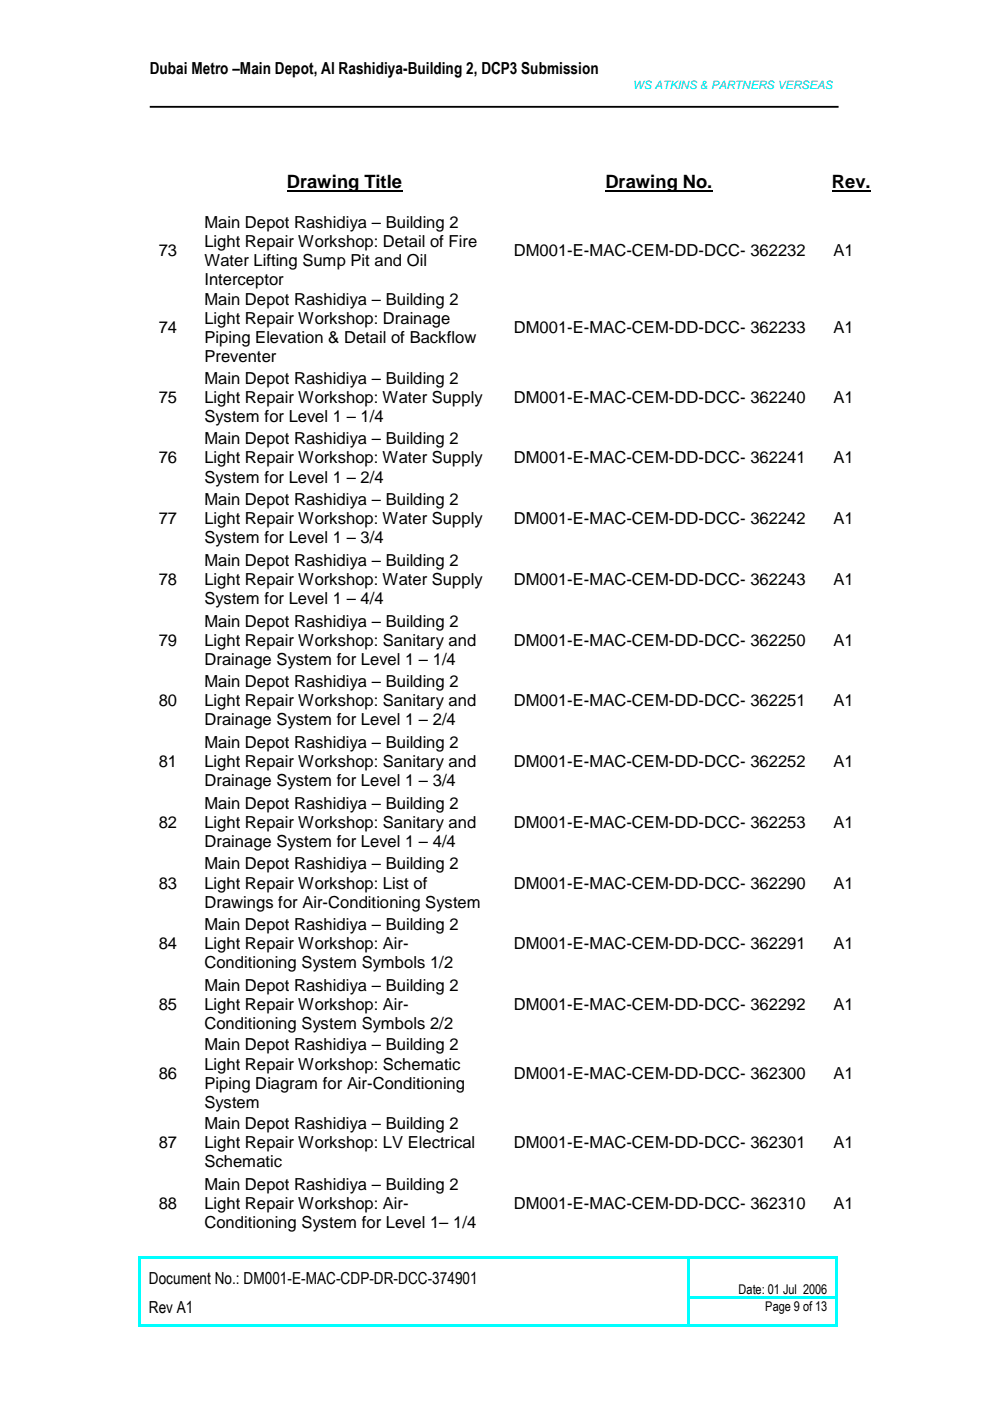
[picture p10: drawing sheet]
<svg xmlns="http://www.w3.org/2000/svg" width="210mm" height="297mm" viewBox="0 0 210 297" stroke-linecap="round" stroke-linejoin="round" font-family="sans-serif">
<defs><g id="words">
<g font-size="3.9">
<text x="60.8" y="39.8">Drawing Title</text>
<text x="128.4" y="39.8">Drawing No.</text>
<text x="176.4" y="39.8">Rev.</text>
</g>
<g font-size="3.5">
<text x="31.7" y="15.7">Dubai Metro –Main Depot, Al Rashidiya-Building 2, DCP3 Submission</text>
<text x="43.3" y="48.3">Main Depot Rashidiya – Building 2</text>
<text x="43.3" y="52.3">Light Repair Workshop: Detail of Fire</text>
<text x="33.7" y="54.3">73</text>
<text x="43.3" y="56.4">Water Lifting Sump Pit and Oil</text>
<text x="108.9" y="54.3">DM001-E-MAC-CEM-DD-DCC- 362232</text>
<text x="176.7" y="54.3">A1</text>
<text x="43.3" y="60.4">Interceptor</text>
<text x="43.3" y="64.6">Main Depot Rashidiya – Building 2</text>
<text x="33.7" y="70.7">74</text>
<text x="43.3" y="68.7">Light Repair Workshop: Drainage</text>
<text x="108.9" y="70.7">DM001-E-MAC-CEM-DD-DCC- 362233</text>
<text x="176.7" y="70.7">A1</text>
<text x="43.3" y="72.8">Piping Elevation &amp; Detail of Backflow</text>
<text x="43.3" y="76.8">Preventer</text>
<text x="43.3" y="81.3">Main Depot Rashidiya – Building 2</text>
<text x="33.7" y="85.4">75</text>
<text x="43.3" y="85.4">Light Repair Workshop: Water Supply</text>
<text x="43.3" y="89.5">System for Level 1 – 1/4</text>
<text x="108.9" y="85.4">DM001-E-MAC-CEM-DD-DCC- 362240</text>
<text x="176.7" y="85.4">A1</text>
<text x="43.3" y="94.2">Main Depot Rashidiya – Building 2</text>
<text x="33.7" y="98.3">76</text>
<text x="43.3" y="98.3">Light Repair Workshop: Water Supply</text>
<text x="108.9" y="98.3">DM001-E-MAC-CEM-DD-DCC- 362241</text>
<text x="176.7" y="98.3">A1</text>
<text x="43.3" y="102.3">System for Level 1 – 2/4</text>
<text x="43.3" y="107.1">Main Depot Rashidiya – Building 2</text>
<text x="33.7" y="111.1">77</text>
<text x="43.3" y="111.1">Light Repair Workshop: Water Supply</text>
<text x="108.9" y="111.1">DM001-E-MAC-CEM-DD-DCC- 362242</text>
<text x="176.7" y="111.1">A1</text>
<text x="43.3" y="115.2">System for Level 1 – 3/4</text>
<text x="43.3" y="119.9">Main Depot Rashidiya – Building 2</text>
<text x="33.7" y="124">78</text>
<text x="43.3" y="124">Light Repair Workshop: Water Supply</text>
<text x="108.9" y="124">DM001-E-MAC-CEM-DD-DCC- 362243</text>
<text x="176.7" y="124">A1</text>
<text x="43.3" y="128.1">System for Level 1 – 4/4</text>
<text x="33.7" y="136.9">79</text>
<text x="43.3" y="132.8">Main Depot Rashidiya – Building 2</text>
<text x="43.3" y="136.9">Light Repair Workshop: Sanitary and</text>
<text x="108.9" y="136.9">DM001-E-MAC-CEM-DD-DCC- 362250</text>
<text x="176.7" y="136.9">A1</text>
<text x="43.3" y="140.9">Drainage System for Level 1 – 1/4</text>
<text x="33.7" y="149.8">80</text>
<text x="43.3" y="145.7">Main Depot Rashidiya – Building 2</text>
<text x="43.3" y="149.8">Light Repair Workshop: Sanitary and</text>
<text x="108.9" y="149.8">DM001-E-MAC-CEM-DD-DCC- 362251</text>
<text x="176.7" y="149.8">A1</text>
<text x="43.3" y="153.8">Drainage System for Level 1 – 2/4</text>
<text x="43.3" y="158.6">Main Depot Rashidiya – Building 2</text>
<text x="33.7" y="162.6">81</text>
<text x="43.3" y="162.6">Light Repair Workshop: Sanitary and</text>
<text x="43.3" y="166.7">Drainage System for Level 1 – 3/4</text>
<text x="108.9" y="162.6">DM001-E-MAC-CEM-DD-DCC- 362252</text>
<text x="176.7" y="162.6">A1</text>
<text x="43.3" y="171.5">Main Depot Rashidiya – Building 2</text>
<text x="33.7" y="175.5">82</text>
<text x="43.3" y="175.5">Light Repair Workshop: Sanitary and</text>
<text x="43.3" y="179.6">Drainage System for Level 1 – 4/4</text>
<text x="108.9" y="175.5">DM001-E-MAC-CEM-DD-DCC- 362253</text>
<text x="176.7" y="175.5">A1</text>
<text x="43.3" y="184.3">Main Depot Rashidiya – Building 2</text>
<text x="33.7" y="188.4">83</text>
<text x="43.3" y="188.4">Light Repair Workshop: List of</text>
<text x="108.9" y="188.4">DM001-E-MAC-CEM-DD-DCC- 362290</text>
<text x="176.7" y="188.4">A1</text>
<text x="43.3" y="192.4">Drawings for Air-Conditioning System</text>
<text x="43.3" y="197.2">Main Depot Rashidiya – Building 2</text>
<text x="33.7" y="201.3">84</text>
<text x="43.3" y="201.3">Light Repair Workshop: Air-</text>
<text x="108.9" y="201.3">DM001-E-MAC-CEM-DD-DCC- 362291</text>
<text x="176.7" y="201.3">A1</text>
<text x="43.3" y="205.3">Conditioning System Symbols 1/2</text>
<text x="33.7" y="214.2">85</text>
<text x="43.3" y="210.1">Main Depot Rashidiya – Building 2</text>
<text x="43.3" y="214.1">Light Repair Workshop: Air-</text>
<text x="108.9" y="214.2">DM001-E-MAC-CEM-DD-DCC- 362292</text>
<text x="176.7" y="214.2">A1</text>
<text x="43.3" y="218.2">Conditioning System Symbols 2/2</text>
<text x="43.3" y="222.7">Main Depot Rashidiya – Building 2</text>
<text x="43.3" y="226.8">Light Repair Workshop: Schematic</text>
<text x="33.7" y="228.8">86</text>
<text x="43.3" y="230.8">Piping Diagram for Air-Conditioning</text>
<text x="108.9" y="228.8">DM001-E-MAC-CEM-DD-DCC- 362300</text>
<text x="176.7" y="228.8">A1</text>
<text x="43.3" y="234.9">System</text>
<text x="43.3" y="239.4">Main Depot Rashidiya – Building 2</text>
<text x="33.7" y="243.4">87</text>
<text x="43.3" y="243.4">Light Repair Workshop: LV Electrical</text>
<text x="108.9" y="243.4">DM001-E-MAC-CEM-DD-DCC- 362301</text>
<text x="176.7" y="243.4">A1</text>
<text x="43.3" y="247.5">Schematic</text>
<text x="33.7" y="256.3">88</text>
<text x="43.3" y="252.2">Main Depot Rashidiya – Building 2</text>
<text x="43.3" y="256.3">Light Repair Workshop: Air-</text>
<text x="108.9" y="256.3">DM001-E-MAC-CEM-DD-DCC- 362310</text>
<text x="176.7" y="256.3">A1</text>
<text x="43.3" y="260.4">Conditioning System for Level 1– 1/4</text>
<text x="31.6" y="272.2">Document No.: DM001-E-MAC-CDP-DR-DCC-374901</text>
<text x="31.6" y="278.3">Rev A1</text>
</g>
<g font-size="2.8">
<text x="156.6" y="274.3">Date: 01 Jul 2006</text>
<text x="162.3" y="278">Page 9 of 13</text>
</g>
<text font-size="2.5" fill="#0cf" x="134.2" y="18.8">WS ATKINS &amp; PARTNERS VERSEAS</text>
</g></defs>
<g fill="#0ff">
<path d="M29.4 266.3h.5v.5h-.5z"/>
<path d="M29.9 266.3h115.9v.5h-115.9z"/>
<path d="M145.8 266.8h.5z"/>
<path d="M145.8 266.3h.5v.5h-.5z"/>
<path d="M146.3 266.3h30.8v.5h-30.8z"/>
<path d="M177.1 266.3h.5v.5h-.5z"/>
<path d="M29.4 266.8h.5v8.1h-.5z"/>
<path d="M145.8 266.8h.5v8.1h-.5z"/>
<path d="M177.1 266.8h.5v8.1h-.5z"/>
<path d="M29.4 274.9h.5v.6h-.5z"/>
<path d="M145.8 274.9h.5v.6h-.5z"/>
<path d="M146.3 274.9h30.8v.5h-30.8z"/>
<path d="M177.1 274.9h.5v.6h-.5z"/>
<path d="M29.4 275.5h.5v5.3h-.5z"/>
<path d="M29.4 280.8h.5v.5h-.5z"/>
<path d="M29.9 280.8h115.9v.5h-115.9z"/>
<path d="M145.8 275.5h.5v5.3h-.5z"/>
<path d="M145.8 280.8h.5v.5h-.5z"/>
<path d="M146.3 280.8h30.8v.5h-30.8z"/>
<path d="M177.1 275.5h.5v5.3h-.5z"/>
<path d="M177.1 280.8h.5v.5h-.5z"/>
</g>
<path d="M31.7 22.6h146.1" fill="none" stroke="#000" stroke-width=".39"/>
<path d="M60.8 40.4h24.5M128.4 40.4h22.6M176.4 40.4h8.2" fill="none" stroke="#000" stroke-width=".42"/>
<use href="#words"/>
</svg>
